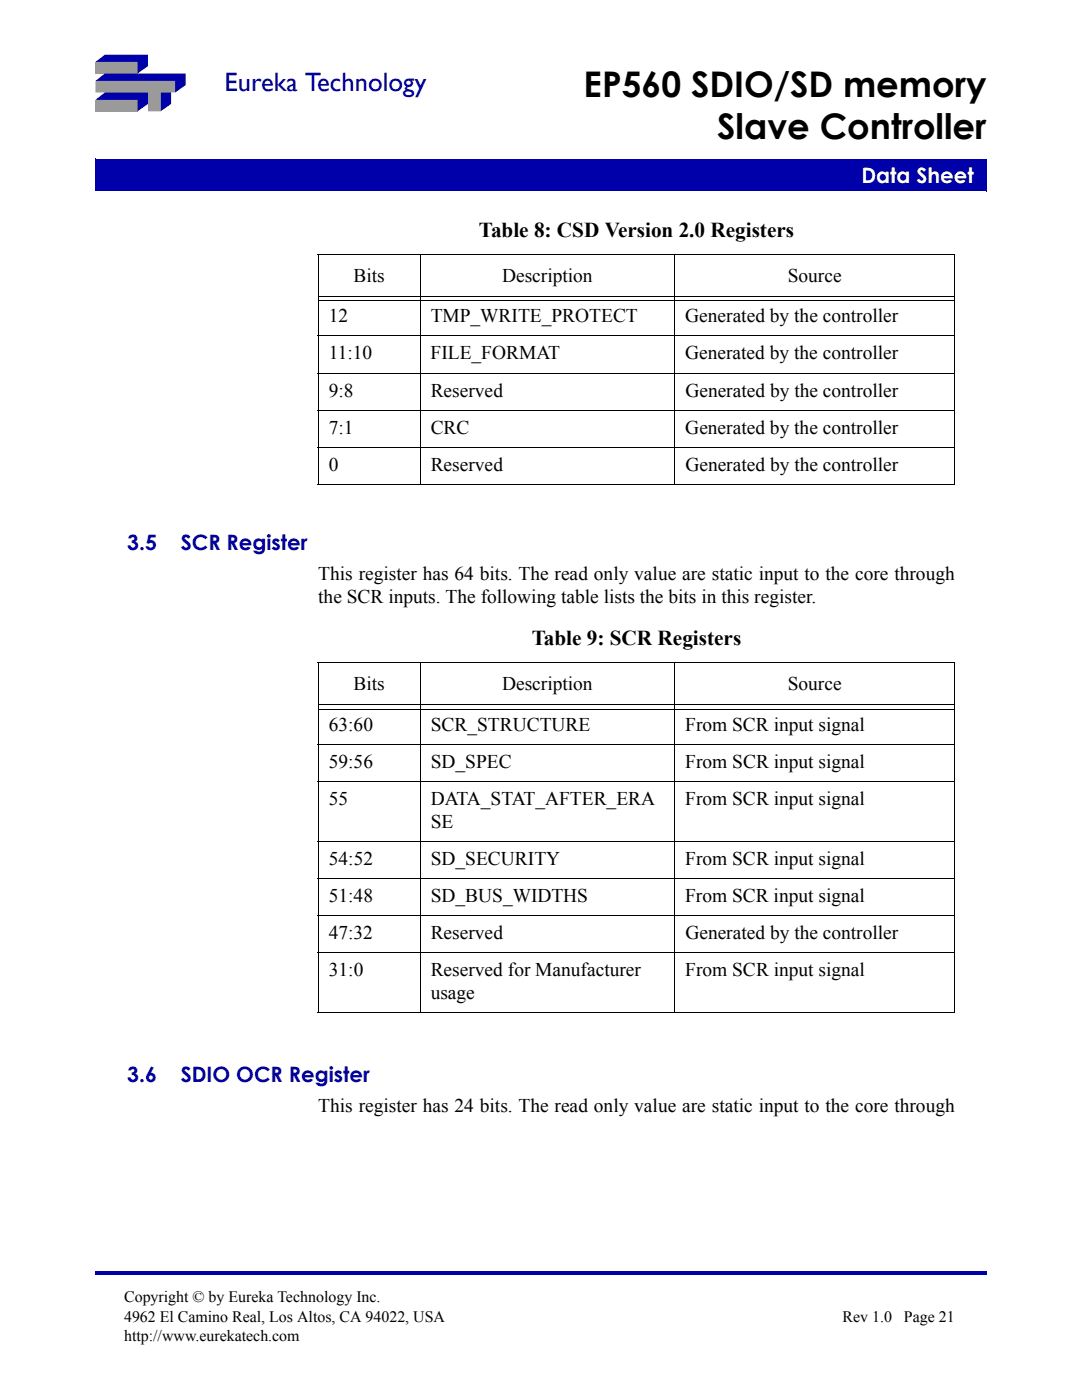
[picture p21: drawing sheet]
<svg xmlns="http://www.w3.org/2000/svg" width="216mm" height="279mm" viewBox="0 0 216 279" stroke-linecap="round" stroke-linejoin="round" font-family="sans-serif">
<defs><g id="words">
<g font-size="7">
<text x="116.5" y="19.3">EP560 SDIO/SD memory</text>
<text x="143.1" y="27.8">Slave Controller</text>
</g>
<text font-size="5.3" fill="#00a" x="44.8" y="18.2">Eureka Technology</text>
<text font-size="4.2" fill="#fff" x="171.9" y="36.5">Data Sheet</text>
<g font-size="4.2">
<text x="95.5" y="47.3">Table 8: CSD Version 2.0 Registers</text>
<text x="106.1" y="128.8">Table 9: SCR Registers</text>
</g>
<g font-size="4.2" fill="#00a">
<text x="25.4" y="109.7">3.5</text>
<text x="36.1" y="109.7">SCR Register</text>
<text x="25.4" y="215.9">3.6</text>
<text x="36.1" y="215.9">SDIO OCR Register</text>
</g>
<g font-size="3.9">
<text x="70.5" y="56.2">Bits</text>
<text x="100.2" y="56.2">Description</text>
<text x="157.2" y="56.2">Source</text>
<text x="65.6" y="64.3">12</text>
<text x="85.9" y="64.3">TMP_WRITE_PROTECT</text>
<text x="136.7" y="64.3">Generated by the controller</text>
<text x="65.6" y="71.7">11:10</text>
<text x="85.9" y="71.7">FILE_FORMAT</text>
<text x="136.7" y="71.7">Generated by the controller</text>
<text x="65.6" y="79.1">9:8</text>
<text x="85.9" y="79.1">Reserved</text>
<text x="136.8" y="79.1">Generated by the controller</text>
<text x="65.6" y="86.6">7:1</text>
<text x="85.9" y="86.6">CRC</text>
<text x="136.7" y="86.6">Generated by the controller</text>
<text x="65.6" y="94">0</text>
<text x="85.9" y="94">Reserved</text>
<text x="136.8" y="94">Generated by the controller</text>
<text x="63.5" y="115.8">This register has 64 bits. The read only value are static input to the core through</text>
<text x="63.5" y="120.4">the SCR inputs. The following table lists the bits in this register.</text>
<text x="70.5" y="137.7">Bits</text>
<text x="100.2" y="137.7">Description</text>
<text x="157.2" y="137.7">Source</text>
<text x="65.6" y="145.8">63:60</text>
<text x="85.9" y="145.8">SCR_STRUCTURE</text>
<text x="136.7" y="145.8">From SCR input signal</text>
<text x="65.6" y="153.2">59:56</text>
<text x="85.9" y="153.2">SD_SPEC</text>
<text x="136.7" y="153.2">From SCR input signal</text>
<text x="65.6" y="160.6">55</text>
<text x="85.9" y="160.6">DATA_STAT_AFTER_ERA</text>
<text x="136.7" y="160.6">From SCR input signal</text>
<text x="85.9" y="165.2">SE</text>
<text x="65.6" y="172.6">54:52</text>
<text x="85.9" y="172.6">SD_SECURITY</text>
<text x="136.7" y="172.6">From SCR input signal</text>
<text x="65.6" y="180">51:48</text>
<text x="85.9" y="180">SD_BUS_WIDTHS</text>
<text x="136.7" y="180">From SCR input signal</text>
<text x="65.6" y="187.5">47:32</text>
<text x="85.9" y="187.5">Reserved</text>
<text x="136.8" y="187.5">Generated by the controller</text>
<text x="65.6" y="194.9">31:0</text>
<text x="85.9" y="194.9">Reserved for Manufacturer</text>
<text x="136.7" y="194.9">From SCR input signal</text>
<text x="85.9" y="199.4">usage</text>
<text x="63.5" y="222">This register has 24 bits. The read only value are static input to the core through</text>
</g>
<g font-size="3.2">
<text x="24.8" y="259.9">Copyright © by Eureka Technology Inc.</text>
<text x="24.8" y="263.8">4962 El Camino Real, Los Altos, CA 94022, USA</text>
<text x="168.1" y="263.7">Rev 1.0</text>
<text x="180.4" y="263.7">Page 21</text>
<text x="24.8" y="267.7">http://www.eurekatech.com</text>
</g>
</g></defs>
<g fill="#00a">
<path d="M19 253.7h177.8v.7h-177.8z"/>
<path d="M19 31.8h177.8v6.3h-177.8z"/>
</g>
<path d="M19 38.1h177.8M19 31.7v6.4M19 31.8h177.9M196.8 31.8v6.4" fill="none" stroke="#00a" stroke-width=".2"/>
<path d="M103.5 14.6h93.3v14h-93.3z" fill="#fff"/>
<g fill="#9a9a9a">
<path d="M19 12.4h8.4v2.3h-8.4z"/>
<path d="M19 19.9h8.4v2.3h-8.4z"/>
</g>
<path d="M19 16.2h16v2.3h-3v3.7h-2.5v-3.7h-10.5z" fill-rule="evenodd" fill="#9a9a9a"/>
<g fill="#00a">
<path d="M32 18.5h2.1v2.2l-2.1 1.5z"/>
<path d="M19 16.2l1.9-1.5h16.2v2.3l-2.1 1.5v-2.3z" fill-rule="evenodd"/>
<path d="M19 12.4l1.9-1.5h8.6v2.3l-2.1 1.5v-2.3z" fill-rule="evenodd"/>
<path d="M19 19.9l1.9-1.4h8.6v2.2l-2.1 1.5v-2.3z" fill-rule="evenodd"/>
</g>
<g fill="none" stroke="#000" stroke-width=".2">
<path d="M63.4 50.8h127.2M63.5 50.9v45.7M63.6 59.2h126.8M83.8 50.7v46.1M134.6 50.7v46.1M190.5 50.9v45.7M63.4 67h127.2M63.4 74.4h127.2M63.6 60h126.8M63.4 81.9h127.2M63.4 89.3h127.2M63.4 96.7h127.2"/>
<path d="M63.4 132.3h127.2M63.5 132.4v69.7M83.8 132.2v70M134.6 132.2v70M190.5 132.4v69.7M63.4 148.5h127.2M63.4 155.9h127.2M63.6 140.7h126.8M63.6 141.5h126.8M63.4 167.9h127.2M63.4 175.3h127.2M63.4 182.7h127.2"/>
<path d="M63.4 190.1h127.2M63.4 202.1h127.2"/>
</g>
<use href="#words"/>
</svg>
